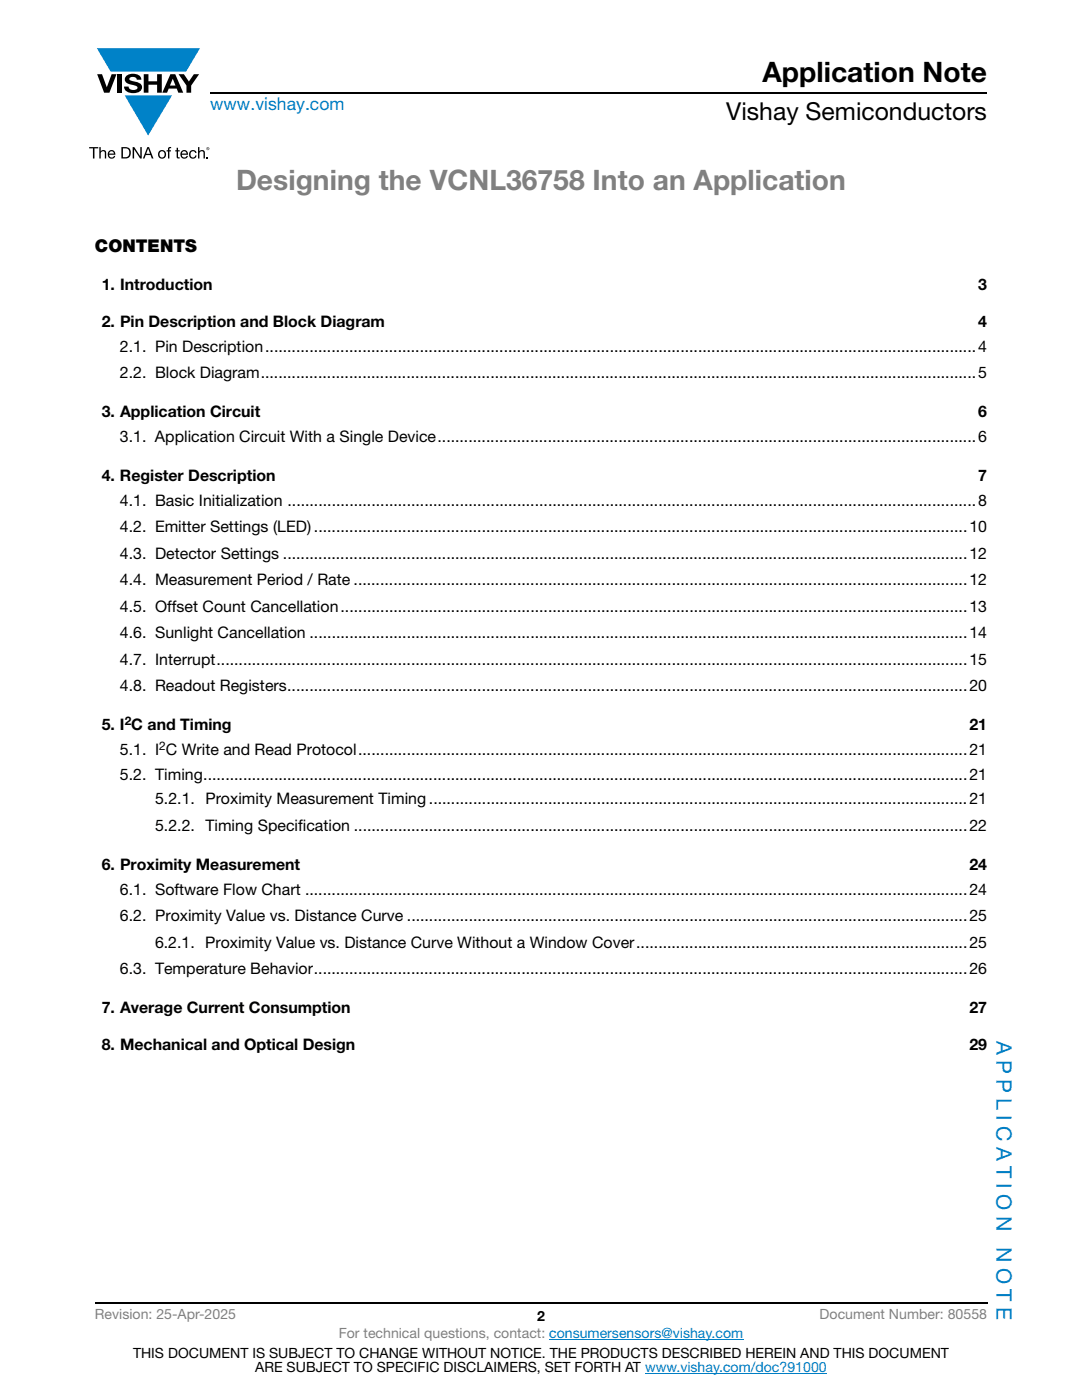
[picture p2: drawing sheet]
<svg xmlns="http://www.w3.org/2000/svg" width="216mm" height="279mm" viewBox="0 0 216 279" stroke-linecap="round" stroke-linejoin="round" font-family="sans-serif">
<defs><g id="words">
<text font-size="5.6" x="152.1" y="16.4">Application Note</text>
<text font-size="5.6" fill="#808080" x="47.1" y="38">Designing the VCNL36758 Into an Application</text>
<text font-size="4.9" x="144.9" y="24">Vishay Semiconductors</text>
<g font-size="4.2" fill="#007ec4">
<text x="198.8" y="207.8" transform="rotate(90 198.8 207.8)">A P P L I C A T I O N</text>
<text x="198.8" y="248.9" transform="rotate(90 198.8 248.9)">N O T E</text>
</g>
<text font-size="3.5" fill="#007ec4" x="42" y="21.9">www.vishay.com</text>
<text font-size="3.5" x="18.9" y="50.4">CONTENTS</text>
<g font-size="3.2">
<text x="20.3" y="57.9">1. Introduction</text>
<text x="195.2" y="57.9">3</text>
<text x="20.3" y="65.3">2. Pin Description and Block Diagram</text>
<text x="195.2" y="65.3">4</text>
<text x="23.9" y="70.2">2.1. Pin Description.................................................................................................................................................................4</text>
<text x="23.9" y="75.5">2.2. Block Diagram..................................................................................................................................................................5</text>
<text x="20.3" y="83.3">3. Application Circuit</text>
<text x="195.2" y="83.3">6</text>
<text x="23.9" y="88.2">3.1. Application Circuit With a Single Device..........................................................................................................................6</text>
<text x="20.3" y="96">4. Register Description</text>
<text x="195.2" y="96">7</text>
<text x="23.9" y="100.9">4.1. Basic Initialization ............................................................................................................................................................8</text>
<text x="23.9" y="106.2">4.2. Emitter Settings (LED)....................................................................................................................................................10</text>
<text x="23.9" y="111.5">4.3. Detector Settings ...........................................................................................................................................................12</text>
<text x="23.9" y="116.8">4.4. Measurement Period / Rate ...........................................................................................................................................12</text>
<text x="23.9" y="122.1">4.5. Offset Count Cancellation..............................................................................................................................................13</text>
<text x="23.9" y="127.4">4.6. Sunlight Cancellation .....................................................................................................................................................14</text>
<text x="23.9" y="132.7">4.7. Interrupt..........................................................................................................................................................................15</text>
<text x="23.9" y="138">4.8. Readout Registers..........................................................................................................................................................20</text>
<text x="20.3" y="145.7">5. I C and Timing</text>
<text x="193.4" y="145.7">21</text>
<text x="23.9" y="155.6">5.2. Timing.............................................................................................................................................................................21</text>
<text x="23.9" y="150.7">5.1. I C Write and Read Protocol..........................................................................................................................................21</text>
<text x="30.9" y="160.5">5.2.1. Proximity Measurement Timing..........................................................................................................................21</text>
<text x="30.9" y="165.8">5.2.2. Timing Specification ...........................................................................................................................................22</text>
<text x="20.3" y="173.6">6. Proximity Measurement</text>
<text x="193.4" y="173.6">24</text>
<text x="23.9" y="178.5">6.1. Software Flow Chart ......................................................................................................................................................24</text>
<text x="23.9" y="183.8">6.2. Proximity Value vs. Distance Curve ...............................................................................................................................25</text>
<text x="30.9" y="189.1">6.2.1. Proximity Value vs. Distance Curve Without a Window Cover...........................................................................25</text>
<text x="23.9" y="194.4">6.3. Temperature Behavior....................................................................................................................................................26</text>
<text x="20.3" y="202.2">7. Average Current Consumption</text>
<text x="193.4" y="202.2">27</text>
<text x="20.3" y="209.6">8. Mechanical and Optical Design</text>
<text x="193.4" y="209.6">29</text>
</g>
<g font-size="2.8" fill="#808080">
<text x="18.9" y="263.3">Revision: 25-Apr-2025</text>
<text x="163.6" y="263.3">Document Number: 80558</text>
<text x="67.6" y="267.1">For technical questions, contact: consumersensors@vishay.com</text>
</g>
<g font-size="2.8">
<text x="107.2" y="263.6">2</text>
<text x="26.5" y="271">THIS DOCUMENT IS SUBJECT TO CHANGE WITHOUT NOTICE. THE PRODUCTS DESCRIBED HEREIN AND THIS DOCUMENT</text>
<text x="50.9" y="273.8">ARE SUBJECT TO SPECIFIC DISCLAIMERS, SET FORTH AT www.vishay.com/doc?91000</text>
</g>
<g font-size="2.4">
<text x="24.9" y="144.8">2</text>
<text x="31.8" y="149.7">2</text>
</g>
</g></defs>
<path d="M42 18.6h155M18.9 260h178.1" fill="none" stroke="#000" stroke-width=".36"/>
<path d="M109.6 267.3h38.7M128.7 274h36.3" fill="none" stroke="#007ec4" stroke-width=".2"/>
<g fill="#0082c8">
<path d="M19.3 9.6h20.6l-2.7 4.7h-15.1z"/>
<path d="M24.9 19h9.4l-4.7 8z"/>
</g>
<g fill="#000">
<path d="M19.4 14.8h1l.9 2.6 1-2.6h.9l-1.4 3.7h-1zM23.5 14.8h.9v3.7h-.9zM25.2 15.1a2.16 2.16 0 0 1 2.9 .4l.1 .4h-.9a.81 .81 0 0 0-.7-.6 .81 .81 0 0 0-.8 .5l.2 .3 1.1 .2a1.11 1.11 0 0 1 1.2 1.1 1.11 1.11 0 0 1-1.1 1.1 1.83 1.83 0 0 1-2.4-1.2h.9a.99 .99 0 0 0 .8 .7 .99 .99 0 0 0 .9-.5 1.34 1.34 0 0 0-1.2-.6 1.06 1.06 0 0 1-1.1-.6 1.06 1.06 0 0 1 .1-1.2zM28.7 14.8h.9v1.4h1.7v-1.4h1v3.7h-1v-1.6h-1.7v1.6h-.9zM35.6 14.8h1.1l1 1.5 1-1.5h1l-1.6 2.3v1.4h-.9v-1.4zM17.8 29.4h1.8v.2h-.8v2h-.3v-2h-.7zM19.8 29.4h.3v.8a.59 .59 0 0 1 .7-.2 .59 .59 0 0 1 .4 .5v1.1h-.3v-1.1a.42 .42 0 0 0-.5-.3 .42 .42 0 0 0-.3 .5v.9h-.3zM26.5 29.4h.3l1.2 1.8v-1.8h.3v2.2h-.3l-1.2-1.8v1.8h-.3zM33.6 29.4h.6v.2l-.4 .1v.3h.3v.2h-.3v1.4h-.3v-1.4h-.3v-.2h.3zM35.3 29.5h.2v.5h.3v.2h-.3v1.1l.3 .1v.2a.4 .4 0 0 1-.5-.3v-1.1h-.3v-.2h.3zM37.9 30.2a.74 .74 0 0 1 .8-.3 .74 .74 0 0 1 .5 .6h-.3a.55 .55 0 0 0-.8-.1 .55 .55 0 0 0 0 .8 .46 .46 0 0 0 .5 .2 .46 .46 0 0 0 .3-.4h.3a.8 .8 0 0 1-1.1 .6 .8 .8 0 0 1-.3-1.3zM39.5 29.4h.3v.8a.59 .59 0 0 1 .7-.2 .59 .59 0 0 1 .4 .5v1.1h-.3v-1.1a.42 .42 0 0 0-.5-.3 .42 .42 0 0 0-.3 .5v.9h-.3z"/>
<path d="M41.2 31.3h.3v.3h-.3z"/>
<path d="M34.5 15.7l-.6 1.4h1.1zM34 14.8h1l1.6 3.7h-1l-.3-.8h-1.6l-.4 .8h-.9z"/>
<path d="M21.9 30.3l-.1 .4h.9l-.3-.5zM21.7 30.2a.76 .76 0 0 1 .9-.2 .76 .76 0 0 1 .4 .9h-1.2a.49 .49 0 0 0 .4 .5 .49 .49 0 0 0 .5-.3h.3a.82 .82 0 0 1-1.3 .4 .82 .82 0 0 1 0-1.3z"/>
<path d="M24.5 29.6v1.8h.5a.89 .89 0 0 0 .8-.9 .89 .89 0 0 0-.8-.9zM24.2 29.4a1.65 1.65 0 0 1 1.8 .4 1.15 1.15 0 0 1-1 1.8h-.8z"/>
<path d="M29.6 29.6l-.4 1.1h.7zM29.4 29.4h.3l.9 2.2h-.3l-.3-.7h-.9l-.3 .7h-.3z"/>
<path d="M32 30.3a.58 .58 0 0 0-.1 .9 .58 .58 0 0 0 .9 0 .58 .58 0 0 0 0-.8 .58 .58 0 0 0-.8-.1zM31.5 30.8a.85 .85 0 0 1 1.7 0 .85 .85 0 0 1-1.7 0z"/>
<path d="M36.4 30.3l-.1 .4h.9l-.3-.5zM36.2 30.2a.76 .76 0 0 1 .9-.2 .76 .76 0 0 1 .4 .9h-1.2a.49 .49 0 0 0 .4 .5 .49 .49 0 0 0 .5-.3h.3a.82 .82 0 0 1-1.3 .4 .82 .82 0 0 1 0-1.3z"/>
<path d="M41.4 29.5l.1 .1zM41.4 29.5h.2v.3l-.1-.1-.1 .1zM41.2 29.7a.25 .25 0 0 0 .5 0 .25 .25 0 0 0-.5 0zM41.2 29.7a.3 .3 0 0 1 .6 0 .3 .3 0 0 1-.6 0z"/>
</g>
<use href="#words"/>
</svg>
